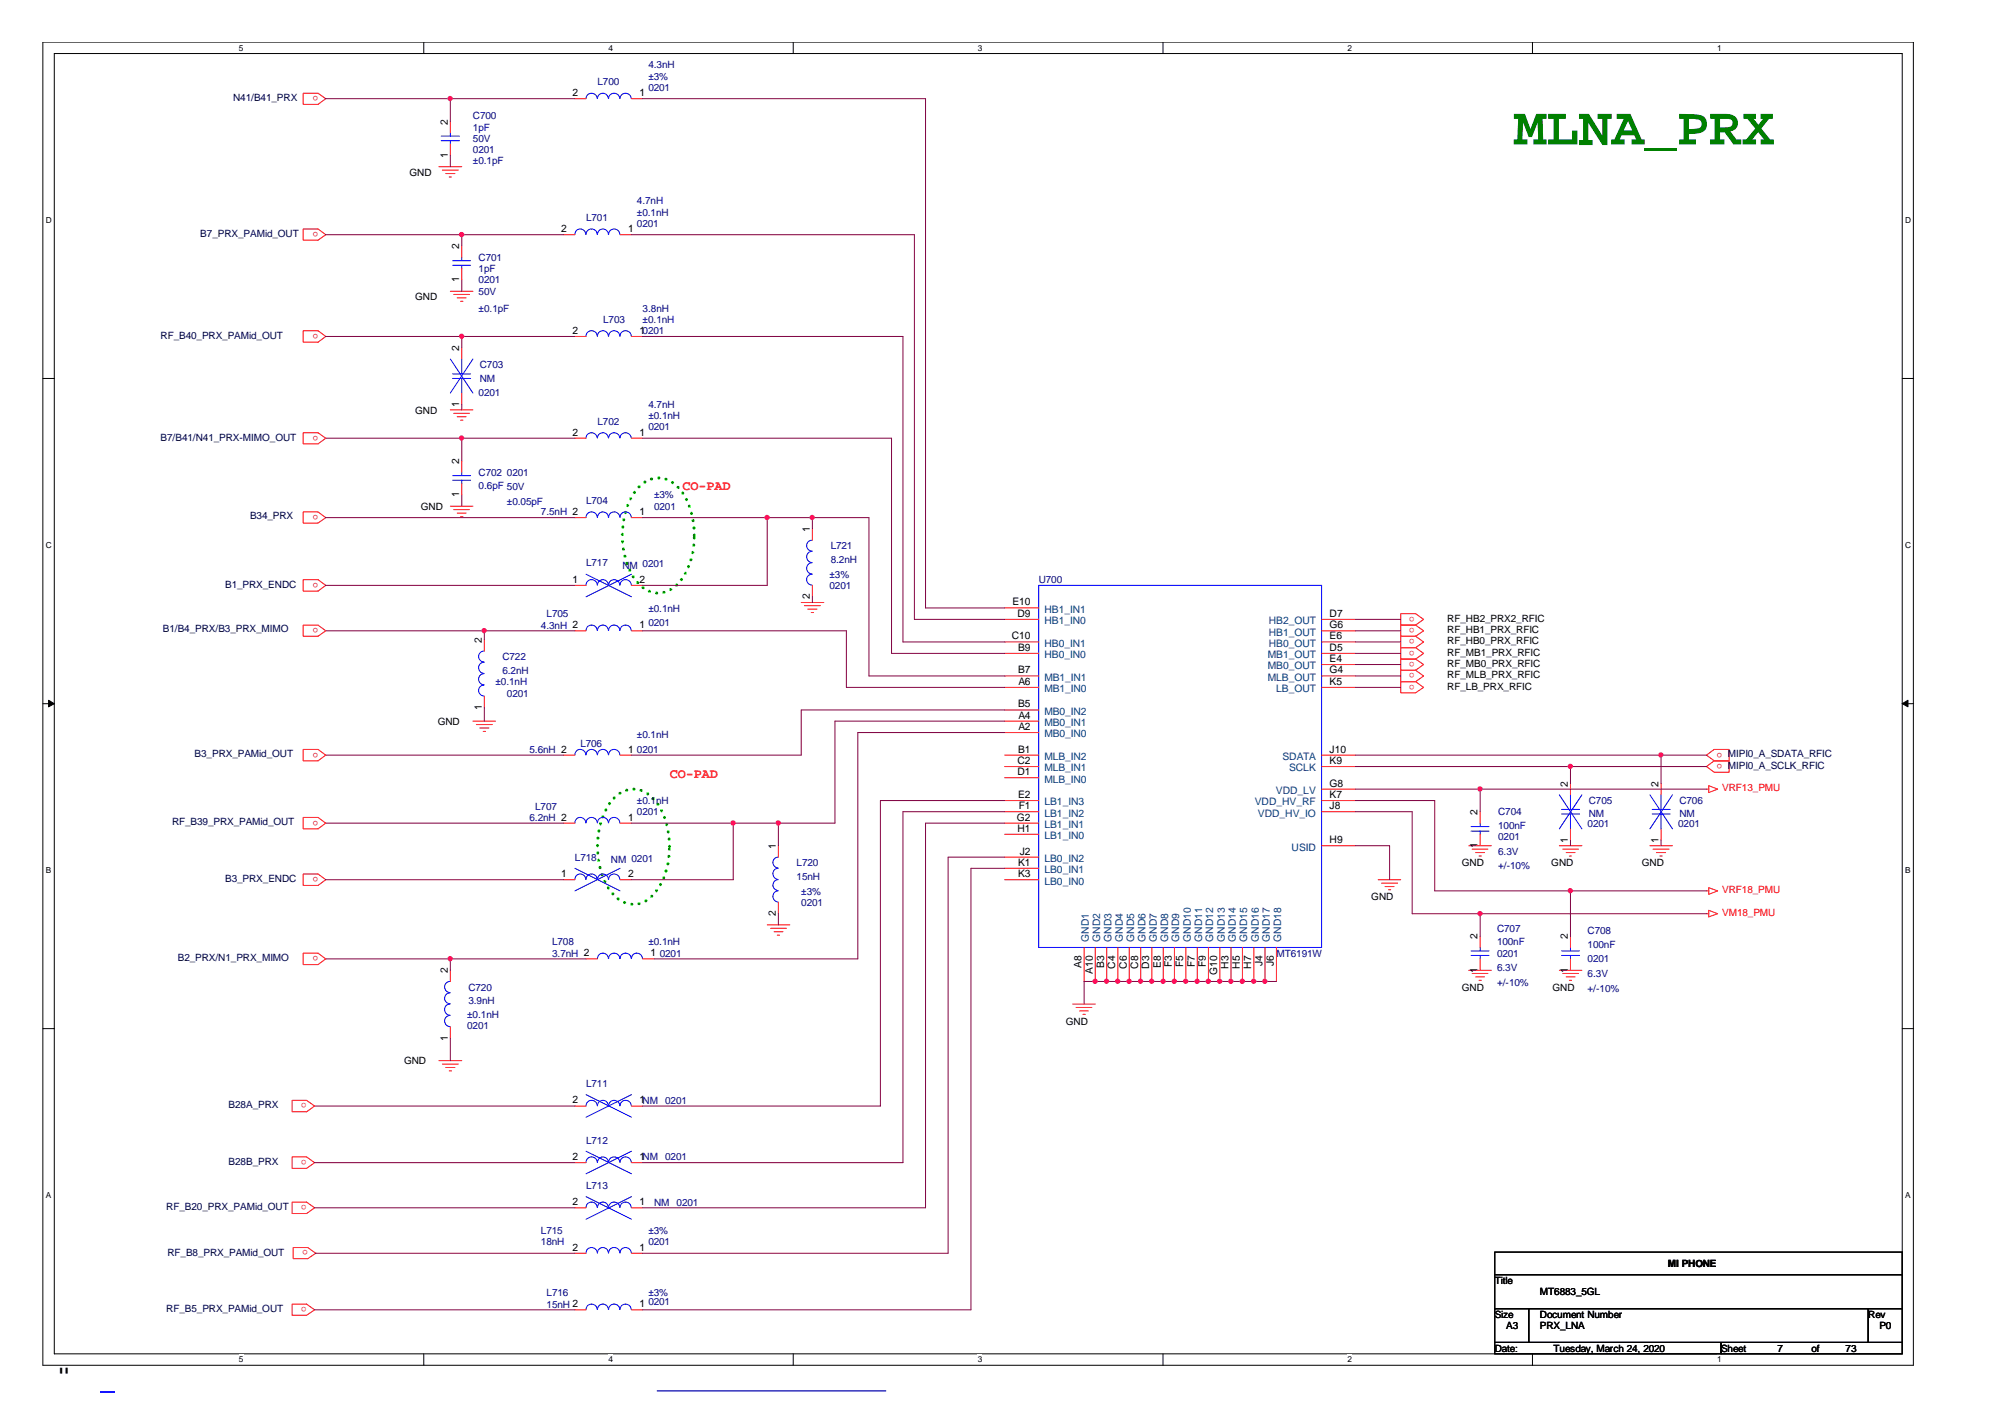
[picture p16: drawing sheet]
<svg xmlns="http://www.w3.org/2000/svg" width="297mm" height="210mm" viewBox="0 0 297 210" stroke-linecap="round" stroke-linejoin="round" font-family="sans-serif">
<defs><g id="words">
<text font-size="8" fill="#008000" x="224.3" y="21.4">MLNA_PRX</text>
<text font-size="4.2" x="8.5" y="205.7">&quot;</text>
<g font-size="2" fill="#f00">
<text x="101.1" y="72.6">CO-PAD</text>
<text x="99.2" y="115.2">CO-PAD</text>
</g>
<g font-size="1.5" fill="#000080">
<text x="96.1" y="10.1">4.3nH</text>
<text x="96.1" y="11.8">±3%</text>
<text x="70.1" y="17.7">C700</text>
<text x="88.5" y="12.6">L700</text>
<text x="96.1" y="13.5">0201</text>
<text x="70.1" y="19.4">1pF</text>
<text x="70.1" y="21">50V</text>
<text x="70.1" y="22.7">0201</text>
<text x="70.1" y="24.4">±0.1pF</text>
<text x="86.8" y="32.7">L701</text>
<text x="94.4" y="30.2">4.7nH</text>
<text x="94.4" y="31.9">±0.1nH</text>
<text x="94.4" y="33.6">0201</text>
<text x="70.9" y="38.6">C701</text>
<text x="70.9" y="40.3">1pF</text>
<text x="70.9" y="42">0201</text>
<text x="70.9" y="43.7">50V</text>
<text x="70.9" y="46.2">±0.1pF</text>
<text x="89.4" y="47.9">L703</text>
<text x="95.2" y="46.2">3.8nH</text>
<text x="95.2" y="47.9">±0.1nH</text>
<text x="70.9" y="58.7">0201</text>
<text x="71.1" y="54.5">C703</text>
<text x="71.1" y="56.6">NM</text>
<text x="88.5" y="62.9">L702</text>
<text x="96.1" y="60.4">4.7nH</text>
<text x="96.1" y="62.1">±0.1nH</text>
<text x="96.1" y="63.8">0201</text>
<text x="70.9" y="70.5">C702</text>
<text x="75.1" y="70.5">0201</text>
<text x="70.9" y="72.5">0.6pF 50V</text>
<text x="75.1" y="74.8">±0.05pF</text>
<text x="80.1" y="76.3">7.5nH 2</text>
<text x="86.8" y="74.6">L704</text>
<text x="96.9" y="73.8">±3%</text>
<text x="96.9" y="75.5">0201</text>
<text x="86.8" y="83.9">L717</text>
<text x="123.1" y="81.4">L721</text>
<text x="123.1" y="83.4">8.2nH</text>
<text x="92.2" y="84.2">NM 0201</text>
<text x="122.9" y="85.6">±3%</text>
<text x="122.9" y="87.2">0201</text>
<text x="153.9" y="86.4">U700</text>
<text x="80.1" y="93.1">4.3nH 2</text>
<text x="81" y="91.4">L705</text>
<text x="96.1" y="90.6">±0.1nH</text>
<text x="96.1" y="92.8">0201</text>
<text x="73.4" y="101.5">±0.1nH</text>
<text x="74.4" y="97.8">C722</text>
<text x="74.4" y="99.8">6.2nH</text>
<text x="75.1" y="103.2">0201</text>
<text x="78.4" y="111.6">5.6nH 2</text>
<text x="86" y="110.7">L706</text>
<text x="94.4" y="109.4">±0.1nH</text>
<text x="94.4" y="111.6">0201</text>
<text x="79.3" y="119.9">L707</text>
<text x="94.4" y="119.1">±0.1nH</text>
<text x="235.4" y="119.1">C705</text>
<text x="248.8" y="119.1">C706</text>
<text x="78.4" y="121.6">6.2nH 2</text>
<text x="94.4" y="120.7">0201</text>
<text x="222" y="120.7">C704</text>
<text x="222" y="122.8">100nF</text>
<text x="222" y="124.5">0201</text>
<text x="235.2" y="122.4">0201</text>
<text x="235.4" y="121.1">NM</text>
<text x="248.6" y="122.4">0201</text>
<text x="248.8" y="121.1">NM</text>
<text x="85.2" y="127.5">L718</text>
<text x="90.5" y="127.8">NM 0201</text>
<text x="118" y="128.3">L720</text>
<text x="118" y="130.3">15nH</text>
<text x="222" y="126.6">6.3V</text>
<text x="222" y="128.8">+/-10%</text>
<text x="118.7" y="132.5">±3%</text>
<text x="118.7" y="134.2">0201</text>
<text x="81.8" y="140.1">L708</text>
<text x="81.8" y="141.7">3.7nH 2</text>
<text x="96.1" y="140.1">±0.1nH</text>
<text x="97.7" y="141.7">0201</text>
<text x="189.1" y="141.7">MT6191W</text>
<text x="221.8" y="138">C707</text>
<text x="221.8" y="140.1">100nF</text>
<text x="221.8" y="141.7">0201</text>
<text x="221.8" y="143.9">6.3V</text>
<text x="235.2" y="138.4">C708</text>
<text x="235.2" y="140.4">100nF</text>
<text x="235.2" y="142.6">0201</text>
<text x="69.4" y="146.7">C720</text>
<text x="69.4" y="148.8">3.9nH</text>
<text x="221.8" y="146.1">+/-10%</text>
<text x="235.2" y="144.8">6.3V</text>
<text x="235.2" y="146.9">+/-10%</text>
<text x="69.2" y="150.8">±0.1nH</text>
<text x="69.2" y="152.5">0201</text>
<text x="86.8" y="161">L711</text>
<text x="98.6" y="163.5">0201</text>
<text x="86.8" y="169.4">L712</text>
<text x="98.6" y="171.9">0201</text>
<text x="86.8" y="176.1">L713</text>
<text x="96.9" y="178.6">NM</text>
<text x="100.2" y="178.6">0201</text>
<text x="80.1" y="182.8">L715</text>
<text x="80.1" y="184.5">18nH</text>
<text x="96.1" y="182.8">±3%</text>
<text x="96.1" y="184.5">0201</text>
<text x="81" y="192">L716</text>
<text x="96.1" y="192">±3%</text>
<text x="81" y="193.7">15nH 2</text>
<text x="96.1" y="193.4">0201</text>
</g>
<g font-size="1.5" fill="#000040">
<text x="34.5" y="15">N41/B41_PRX</text>
<text x="29.7" y="35.1">B7_PRX_PAMid_OUT</text>
<text x="23.8" y="50.2">RF_B40_PRX_PAMid_OUT</text>
<text x="23.8" y="65.3">B7/B41/N41_PRX-MIMO_OUT</text>
<text x="37" y="76.8">B34_PRX</text>
<text x="33.4" y="87.1">B1_PRX_ENDC</text>
<text x="24.1" y="93.6">B1/B4_PRX/B3_PRX_MIMO</text>
<text x="28.8" y="112.2">B3_PRX_PAMid_OUT</text>
<text x="256" y="112.2">MIPI0_A_SDATA_RFIC</text>
<text x="256" y="113.9">MIPI0_A_SCLK_RFIC</text>
<text x="25.5" y="122.3">RF_B39_PRX_PAMid_OUT</text>
<text x="33.4" y="130.7">B3_PRX_ENDC</text>
<text x="26.3" y="142.4">B2_PRX/N1_PRX_MIMO</text>
<text x="33.9" y="164.2">B28A_PRX</text>
<text x="33.9" y="172.6">B28B_PRX</text>
<text x="24.6" y="179.3">RF_B20_PRX_PAMid_OUT</text>
<text x="24.8" y="186">RF_B8_PRX_PAMid_OUT</text>
<text x="24.6" y="194.4">RF_B5_PRX_PAMid_OUT</text>
</g>
<g font-size="1.5" fill="#f00">
<text x="47.1" y="14.2" transform="rotate(-180 47.1 14.2)">o</text>
<text x="47.1" y="34.3" transform="rotate(-180 47.1 34.3)">o</text>
<text x="47.1" y="49.5" transform="rotate(-180 47.1 49.5)">o</text>
<text x="47.1" y="64.5" transform="rotate(-180 47.1 64.5)">o</text>
<text x="47.1" y="76.3" transform="rotate(-180 47.1 76.3)">o</text>
<text x="47.1" y="86.3" transform="rotate(-180 47.1 86.3)">o</text>
<text x="47.1" y="93" transform="rotate(-180 47.1 93)">o</text>
<text x="209.5" y="94.7" transform="rotate(-180 209.5 94.7)">o</text>
<text x="209.5" y="93" transform="rotate(-180 209.5 93)">o</text>
<text x="209.5" y="91.4" transform="rotate(-180 209.5 91.4)">o</text>
<text x="209.5" y="101.4" transform="rotate(-180 209.5 101.4)">o</text>
<text x="209.5" y="99.8" transform="rotate(-180 209.5 99.8)">o</text>
<text x="209.5" y="98.1" transform="rotate(-180 209.5 98.1)">o</text>
<text x="209.5" y="96.4" transform="rotate(-180 209.5 96.4)">o</text>
<text x="47.1" y="111.5" transform="rotate(-180 47.1 111.5)">o</text>
<text x="255.1" y="113.2" transform="rotate(-180 255.1 113.2)">o</text>
<text x="255.1" y="111.5" transform="rotate(-180 255.1 111.5)">o</text>
<text x="255.1" y="117.2">VRF13_PMU</text>
<text x="47.1" y="121.6" transform="rotate(-180 47.1 121.6)">o</text>
<text x="47.1" y="129.9" transform="rotate(-180 47.1 129.9)">o</text>
<text x="255.1" y="132.3">VRF18_PMU</text>
<text x="255.1" y="135.7">VM18_PMU</text>
<text x="47.1" y="141.7" transform="rotate(-180 47.1 141.7)">o</text>
<text x="45.4" y="163.5" transform="rotate(-180 45.4 163.5)">o</text>
<text x="45.4" y="171.8" transform="rotate(-180 45.4 171.8)">o</text>
<text x="45.4" y="178.5" transform="rotate(-180 45.4 178.5)">o</text>
<text x="45.6" y="185.2" transform="rotate(-180 45.6 185.2)">o</text>
<text x="45.4" y="193.6" transform="rotate(-180 45.4 193.6)">o</text>
</g>
<g font-size="1.5">
<text x="84.8" y="14.2">2</text>
<text x="94.7" y="14.2">1</text>
<text x="66.3" y="23.4" transform="rotate(-90 66.3 23.4)">1</text>
<text x="66.3" y="18.5" transform="rotate(-90 66.3 18.5)">2</text>
<text x="60.7" y="26">GND</text>
<text x="83.1" y="34.4">2</text>
<text x="93" y="34.4">1</text>
<text x="68" y="41.8" transform="rotate(-90 68 41.8)">1</text>
<text x="68" y="36.9" transform="rotate(-90 68 36.9)">2</text>
<text x="61.5" y="44.5">GND</text>
<text x="68" y="52" transform="rotate(-90 68 52)">2</text>
<text x="84.8" y="49.5">2</text>
<text x="94.7" y="49.5">10201</text>
<text x="61.5" y="61.3">GND</text>
<text x="68" y="60.3" transform="rotate(-90 68 60.3)">1</text>
<text x="84.8" y="64.5">2</text>
<text x="94.7" y="64.5">1</text>
<text x="68" y="68.8" transform="rotate(-90 68 68.8)">2</text>
<text x="62.4" y="75.5">GND</text>
<text x="68" y="73.7" transform="rotate(-90 68 73.7)">1</text>
<text x="94.7" y="76.3">1</text>
<text x="120" y="78.8" transform="rotate(-90 120 78.8)">1</text>
<text x="84.8" y="86.3">1</text>
<text x="94.7" y="86.3">2</text>
<text x="120" y="88.7" transform="rotate(-90 120 88.7)">2</text>
<text x="150" y="89.7">E10</text>
<text x="71.4" y="95.3" transform="rotate(-90 71.4 95.3)">2</text>
<text x="94.7" y="93.1">1</text>
<text x="149.9" y="94.7">C10</text>
<text x="150.7" y="91.4">D9</text>
<text x="197" y="94.7">E6</text>
<text x="197" y="91.4">D7</text>
<text x="197" y="93.1">G6</text>
<text x="214.4" y="92.1">RF_HB2_PRX2_RFIC</text>
<text x="214.4" y="93.8">RF_HB1_PRX_RFIC</text>
<text x="214.4" y="95.4">RF_HB0_PRX_RFIC</text>
<text x="150.8" y="96.4">B9</text>
<text x="150.8" y="99.8">B7</text>
<text x="150.9" y="101.4">A6</text>
<text x="197" y="96.4">D5</text>
<text x="197" y="98.1">E4</text>
<text x="197" y="99.8">G4</text>
<text x="197" y="101.4">K5</text>
<text x="214.4" y="97.1">RF_MB1_PRX_RFIC</text>
<text x="214.4" y="98.8">RF_MB0_PRX_RFIC</text>
<text x="214.4" y="100.5">RF_MLB_PRX_RFIC</text>
<text x="64.9" y="107.4">GND</text>
<text x="71.4" y="105.2" transform="rotate(-90 71.4 105.2)">1</text>
<text x="150.8" y="104.8">B5</text>
<text x="150.9" y="106.4">A4</text>
<text x="214.4" y="102.2">RF_LB_PRX_RFIC</text>
<text x="93" y="111.5">1</text>
<text x="150.7" y="113.2">C2</text>
<text x="150.8" y="111.5">B1</text>
<text x="150.9" y="108.1">A2</text>
<text x="197" y="111.5">J10</text>
<text x="197" y="113.2">K9</text>
<text x="150.7" y="114.8">D1</text>
<text x="150.8" y="118.2">E2</text>
<text x="150.9" y="119.9">F1</text>
<text x="197" y="116.5">G8</text>
<text x="197" y="119.9">J8</text>
<text x="197" y="118.2">K7</text>
<text x="232.3" y="116.6" transform="rotate(-90 232.3 116.6)">2</text>
<text x="245.7" y="116.6" transform="rotate(-90 245.7 116.6)">2</text>
<text x="93" y="121.6">1</text>
<text x="114.9" y="125.8" transform="rotate(-90 114.9 125.8)">1</text>
<text x="150.7" y="121.6">G2</text>
<text x="150.7" y="123.2">H1</text>
<text x="197" y="124.9">H9</text>
<text x="218.9" y="125.6" transform="rotate(-90 218.9 125.6)">1</text>
<text x="218.9" y="120.7" transform="rotate(-90 218.9 120.7)">2</text>
<text x="232.3" y="124.8" transform="rotate(-90 232.3 124.8)">1</text>
<text x="245.7" y="124.8" transform="rotate(-90 245.7 124.8)">1</text>
<text x="83.1" y="129.9">1</text>
<text x="93" y="129.9">2</text>
<text x="150.8" y="128.2">K1</text>
<text x="150.8" y="129.9">K3</text>
<text x="151.1" y="126.6">J2</text>
<text x="216.6" y="128.3">GND</text>
<text x="229.8" y="128.3">GND</text>
<text x="243.2" y="128.3">GND</text>
<text x="114.9" y="135.7" transform="rotate(-90 114.9 135.7)">2</text>
<text x="203.2" y="133.3">GND</text>
<text x="96.4" y="141.7">1</text>
<text x="160.2" y="143.4" transform="rotate(-90 160.2 143.4)">A8</text>
<text x="163.6" y="143.4" transform="rotate(-90 163.6 143.4)">B3</text>
<text x="165.2" y="143.5" transform="rotate(-90 165.2 143.5)">C4</text>
<text x="166.9" y="143.5" transform="rotate(-90 166.9 143.5)">C6</text>
<text x="168.6" y="143.5" transform="rotate(-90 168.6 143.5)">C8</text>
<text x="170.3" y="143.5" transform="rotate(-90 170.3 143.5)">D3</text>
<text x="172" y="143.4" transform="rotate(-90 172 143.4)">E8</text>
<text x="173.6" y="143.3" transform="rotate(-90 173.6 143.3)">F3</text>
<text x="175.3" y="143.3" transform="rotate(-90 175.3 143.3)">F5</text>
<text x="177" y="143.3" transform="rotate(-90 177 143.3)">F7</text>
<text x="178.6" y="143.3" transform="rotate(-90 178.6 143.3)">F9</text>
<text x="182" y="143.5" transform="rotate(-90 182 143.5)">H3</text>
<text x="183.7" y="143.5" transform="rotate(-90 183.7 143.5)">H5</text>
<text x="185.4" y="143.5" transform="rotate(-90 185.4 143.5)">H7</text>
<text x="187" y="143.1" transform="rotate(-90 187 143.1)">J4</text>
<text x="188.7" y="143.1" transform="rotate(-90 188.7 143.1)">J6</text>
<text x="218.9" y="139.2" transform="rotate(-90 218.9 139.2)">2</text>
<text x="232.3" y="139.2" transform="rotate(-90 232.3 139.2)">2</text>
<text x="66.3" y="144.2" transform="rotate(-90 66.3 144.2)">2</text>
<text x="161.9" y="144.2" transform="rotate(-90 161.9 144.2)">A10</text>
<text x="180.3" y="144.4" transform="rotate(-90 180.3 144.4)">G10</text>
<text x="216.6" y="146.7">GND</text>
<text x="218.9" y="144.1" transform="rotate(-90 218.9 144.1)">1</text>
<text x="230" y="146.7">GND</text>
<text x="232.3" y="144.1" transform="rotate(-90 232.3 144.1)">1</text>
<text x="66.3" y="154.1" transform="rotate(-90 66.3 154.1)">1</text>
<text x="157.9" y="151.8">GND</text>
<text x="59.9" y="157.7">GND</text>
<text x="84.8" y="163.5">2</text>
<text x="94.7" y="163.5">1NM</text>
<text x="84.8" y="171.8">2</text>
<text x="94.7" y="171.8">1NM</text>
<text x="84.8" y="178.5">2</text>
<text x="94.7" y="178.5">1</text>
<text x="84.8" y="185.3">2</text>
<text x="94.7" y="185.3">1</text>
<text x="221.4" y="190.2">Title</text>
<text x="221.4" y="190.2">T le</text>
<text x="228.1" y="191.8">MT6883_5GL</text>
<text x="247.1" y="187.6">MI PHONE</text>
<text x="249.1" y="187.6">PH</text>
<text x="94.7" y="193.6">1</text>
<text x="221.4" y="195.2">Size</text>
<text x="221.4" y="195.2">S ze</text>
<text x="223.1" y="196.9">A3</text>
<text x="228.1" y="195.2">Document Number</text>
<text x="228.1" y="196.9">PRX_LNA</text>
<text x="228.1" y="196.9">PRX</text>
<text x="229.2" y="195.2">o</text>
<text x="239.1" y="195.2">er</text>
<text x="276.8" y="195.2">Rev</text>
<text x="277.8" y="195.2">ev</text>
<text x="278.4" y="196.9">P0</text>
<text x="221.4" y="200.2">Date:</text>
<text x="221.4" y="200.2">D</text>
<text x="223.7" y="200.2">e:</text>
<text x="230.2" y="200.2">Tuesday, March 24, 2020</text>
<text x="230.2" y="200.2">Tu s a</text>
<text x="255" y="200.2">Sheet</text>
<text x="256.8" y="200.2">eet</text>
<text x="263.4" y="200.2">7</text>
<text x="268.4" y="200.2">of</text>
<text x="273.4" y="200.2">73</text>
</g>
<g font-size="1.5" fill="#004080">
<text x="154.7" y="95.8">HB0_IN1</text>
<text x="154.7" y="90.8">HB1_IN1</text>
<text x="154.7" y="92.5">HB1_IN0</text>
<text x="188" y="92.5">HB2_OUT</text>
<text x="188" y="94.2">HB1_OUT</text>
<text x="188" y="95.8">HB0_OUT</text>
<text x="154.7" y="97.5">HB0_IN0</text>
<text x="154.7" y="100.9">MB1_IN1</text>
<text x="187.8" y="97.5">MB1_OUT</text>
<text x="187.8" y="99.2">MB0_OUT</text>
<text x="187.8" y="100.9">MLB_OUT</text>
<text x="154.7" y="102.5">MB1_IN0</text>
<text x="154.7" y="105.9">MB0_IN2</text>
<text x="154.7" y="107.5">MB0_IN1</text>
<text x="189.1" y="102.5">LB_OUT</text>
<text x="154.7" y="109.2">MB0_IN0</text>
<text x="154.7" y="112.6">MLB_IN2</text>
<text x="190" y="112.6">SDATA</text>
<text x="154.7" y="119.3">LB1_IN3</text>
<text x="154.7" y="114.3">MLB_IN1</text>
<text x="154.7" y="115.9">MLB_IN0</text>
<text x="185.9" y="119.3">VDD_HV_RF</text>
<text x="189" y="117.6">VDD_LV</text>
<text x="191" y="114.3">SCLK</text>
<text x="154.7" y="121">LB1_IN2</text>
<text x="154.7" y="122.7">LB1_IN1</text>
<text x="154.7" y="124.3">LB1_IN0</text>
<text x="186.4" y="121">VDD_HV_IO</text>
<text x="191.3" y="126">USID</text>
<text x="154.7" y="127.7">LB0_IN2</text>
<text x="154.7" y="129.3">LB0_IN1</text>
<text x="154.7" y="131">LB0_IN0</text>
<text x="161.3" y="139.5" transform="rotate(-90 161.3 139.5)">GND1</text>
<text x="163" y="139.5" transform="rotate(-90 163 139.5)">GND2</text>
<text x="164.7" y="139.5" transform="rotate(-90 164.7 139.5)">GND3</text>
<text x="166.3" y="139.5" transform="rotate(-90 166.3 139.5)">GND4</text>
<text x="168" y="139.5" transform="rotate(-90 168 139.5)">GND5</text>
<text x="169.7" y="139.5" transform="rotate(-90 169.7 139.5)">GND6</text>
<text x="171.4" y="139.5" transform="rotate(-90 171.4 139.5)">GND7</text>
<text x="173.1" y="139.5" transform="rotate(-90 173.1 139.5)">GND8</text>
<text x="174.7" y="139.5" transform="rotate(-90 174.7 139.5)">GND9</text>
<text x="176.4" y="139.5" transform="rotate(-90 176.4 139.5)">GND10</text>
<text x="178.1" y="139.5" transform="rotate(-90 178.1 139.5)">GND11</text>
<text x="179.7" y="139.5" transform="rotate(-90 179.7 139.5)">GND12</text>
<text x="181.4" y="139.5" transform="rotate(-90 181.4 139.5)">GND13</text>
<text x="183.1" y="139.5" transform="rotate(-90 183.1 139.5)">GND14</text>
<text x="184.8" y="139.5" transform="rotate(-90 184.8 139.5)">GND15</text>
<text x="186.5" y="139.5" transform="rotate(-90 186.5 139.5)">GND16</text>
<text x="188.1" y="139.5" transform="rotate(-90 188.1 139.5)">GND17</text>
<text x="189.8" y="139.5" transform="rotate(-90 189.8 139.5)">GND18</text>
</g>
<g font-size="1.2">
<text x="35.4" y="7.5">5</text>
<text x="90.1" y="7.5">4</text>
<text x="144.9" y="7.5">3</text>
<text x="199.6" y="7.5">2</text>
<text x="254.4" y="7.5">1</text>
<text x="6.8" y="33.1">D</text>
<text x="282.2" y="33.1">D</text>
<text x="6.8" y="81.2">C</text>
<text x="282.2" y="81.2">C</text>
<text x="6.8" y="129.4">B</text>
<text x="282.2" y="129.4">B</text>
<text x="6.8" y="177.5">A</text>
<text x="282.2" y="177.5">A</text>
<text x="35.4" y="201.8">5</text>
<text x="90.1" y="201.8">4</text>
<text x="144.9" y="201.8">3</text>
<text x="199.6" y="201.8">2</text>
<text x="254.4" y="201.8">1</text>
</g>
</g></defs>
<path d="M6.3 6.2h277.2v196h-277.2zM8 7.9h273.8v192.6h-273.8z" fill="none" stroke="#000" stroke-width=".15"/>
<g fill="#fff">
<path d="M35.4 6.4h.6v1.4h-.6z"/>
<path d="M35.4 200.7h.6v1.4h-.6z"/>
</g>
<path d="M62.8 6.2v1.7M62.8 200.5v1.7" fill="none" stroke="#000" stroke-width=".15"/>
<g fill="#fff">
<path d="M90.1 6.4h.7v1.4h-.7z"/>
<path d="M90.1 200.7h.7v1.4h-.7z"/>
</g>
<path d="M117.5 6.2v1.7M117.5 200.5v1.7" fill="none" stroke="#000" stroke-width=".15"/>
<g fill="#fff">
<path d="M144.9 6.4h.6v1.4h-.6z"/>
<path d="M144.9 200.7h.6v1.4h-.6z"/>
</g>
<path d="M172.3 6.2v1.7M172.3 200.5v1.7" fill="none" stroke="#000" stroke-width=".15"/>
<g fill="#fff">
<path d="M199.6 6.4h.7v1.4h-.7z"/>
<path d="M199.6 200.7h.7v1.4h-.7z"/>
</g>
<path d="M227 6.2v1.7M227 200.5v1.7" fill="none" stroke="#000" stroke-width=".15"/>
<g fill="#fff">
<path d="M254.4 6.4h.6v1.4h-.6z"/>
<path d="M6.8 31.9h.8v1.4h-.8z"/>
<path d="M254.4 200.7h.6v1.4h-.6z"/>
<path d="M282.2 31.9h.9v1.4h-.9z"/>
<path d="M6.8 80.1h.8v1.4h-.8z"/>
<path d="M282.2 80.1h.9v1.4h-.9z"/>
</g>
<path d="M6.3 56.1h1.7M281.8 56.1h1.7" fill="none" stroke="#000" stroke-width=".15"/>
<g fill="#fff">
<path d="M6.8 128.2h.7v1.4h-.7z"/>
<path d="M282.2 128.2h.8v1.4h-.8z"/>
</g>
<path d="M6.3 104.2h1.7M281.8 104.2h1.7" fill="none" stroke="#000" stroke-width=".15"/>
<g fill="#000" stroke="#000" stroke-width=".15">
<path d="M7.2 103.7l.8 .5-.8 .5z" fill-rule="evenodd"/>
<path d="M281.8 104.2l.9-.5v1z" fill-rule="evenodd"/>
</g>
<g fill="#fff">
<path d="M6.8 176.4h.7v1.4h-.7z"/>
<path d="M282.2 176.4h.8v1.4h-.8z"/>
</g>
<path d="M6.3 152.4h1.7M281.8 152.4h1.7M221.4 185.5h60.4v3.3h-60.4zM221.4 188.8h60.4v5.1h-60.4zM221.4 193.9h5.1v5h-5.1zM221.4 198.9h33.6v1.6h-33.6zM226.5 193.9h50.3v5h-50.3zM255 198.9h26.8v1.6h-26.8zM276.8 193.9h5v5h-5z" fill="none" stroke="#000" stroke-width=".15"/>
<path d="M94.6 72.2a3.8 3.8 0 0 1 5.8 0 11.2 11.2 0 0 1 2.2 9.6 8.6 8.6 0 0 1-2.8 5.3 3.7 3.7 0 0 1-5.2-.6 11.3 11.3 0 0 1-2.2-9.7 9.5 9.5 0 0 1 2.2-4.6zM90.9 118.3a3.8 3.8 0 0 1 5.8 0 11.2 11.2 0 0 1 2.3 9.6 8.6 8.6 0 0 1-2.9 5.3 3.7 3.7 0 0 1-5.2-.6 11.3 11.3 0 0 1-2.2-9.7 9.5 9.5 0 0 1 2.2-4.6z" fill="none" stroke="#0f0" stroke-width=".47" stroke-dasharray="0 1.1"/>
<g fill="none" stroke="#f00" stroke-width=".15">
<path d="M44.9 13.8h2.2l1.2 .8-1.2 .9h-2.2zM66.7 18v1.7M85.2 14.6h1.6M93.6 14.6h1.6M44.9 33.9h2.2l1.2 .9-1.2 .8h-2.2zM65 24.7h3.4M65.5 25.2h2.4M66 25.7h1.4M66.5 26.2h.4M66.7 21.4v1.6M68.4 36.4v1.7M68.4 39.8v1.7"/>
<path d="M83.5 34.8h1.7M91.9 34.8h1.7M44.9 49h2.2l1.2 .8-1.2 .9h-2.2zM66.7 43.2h3.4M67.2 43.6h2.4M67.7 44.1h1.3M68.2 44.6h.4M68.4 51.5v1.7M68.4 58.2v1.7M85.2 49.8h1.6M93.6 49.8h1.6M44.9 64.1h2.2l1.2 .8-1.2 .9h-2.2z"/>
<path d="M44.9 75.8h2.2l1.2 .9-1.2 .8h-2.2zM66.7 60.7h3.4M66.7 75h3.4M67.2 61.2h2.4M67.2 75.5h2.4M67.7 61.7h1.3M67.7 76h1.3M68.2 62.2h.4M68.2 76.5h.4M68.4 68.3v1.6M68.4 71.6v1.7M85.2 64.9h1.6"/>
<path d="M85.2 76.7h1.6M93.6 64.9h1.6M93.6 76.7h1.6M120.4 78.3v1.7M44.9 92.6h2.2l1.2 .8-1.2 .8h-2.2zM44.9 85.9h2.2l1.2 .8-1.2 .9h-2.2zM71.8 94.8v1.6M85.2 93.4h1.6M85.2 86.7h1.6M93.6 93.4h1.6M93.6 86.7h1.6M118.7 89.3h3.3"/>
<path d="M119.2 89.7h2.3M119.7 90.2h1.3M120.2 90.7h.3M120.4 86.7v1.7M148.8 96.8h5.1M148.8 95.1h5.1M148.8 91.8h5.1M148.8 90.1h5.1M195.8 93.4h5M195.8 96.8h5M195.8 95.1h5M195.8 91.8h5"/>
<path d="M195.8 98.4h5M207.5 90.9h2.2l1.2 .9-1.2 .8h-2.2zM209.7 92.6h-2.2v1.6h2.2M209.7 94.2h-2.2v1.7h2.2M209.7 95.9h-2.2v1.7h2.2M209.7 97.6h-2.2v1.7h2.2M209.7 99.3h-2.2v1.7h2.2M209.7 92.6l1.2 .8-1.2 .8M209.7 94.2l1.2 .9-1.2 .8M209.7 95.9l1.2 .9-1.2 .8M209.7 97.6l1.2 .8-1.2 .9M209.7 99.3l1.2 .8-1.2 .9"/>
<path d="M44.9 111h2.2l1.2 .9-1.2 .8h-2.2zM70.1 106.8h3.3M70.6 107.3h2.3M71.1 107.8h1.3M71.6 108.3h.3M71.8 103.1v1.7M83.5 111.9h1.7M91.9 111.9h1.7M148.8 106.8h5.1M148.8 111.9h5.1M148.8 113.6h5.1M148.8 118.6h5.1"/>
<path d="M148.8 100.1h5.1M148.8 108.5h5.1M148.8 105.2h5.1M148.8 101.8h5.1M148.8 115.2h5.1M195.8 116.9h5M195.8 111.9h5M195.8 113.6h5M195.8 118.6h5M195.8 100.1h5M195.8 101.8h5M207.5 101h2.2l1.2 .8-1.2 .8h-2.2z"/>
<path d="M232.7 116v1.7M246.1 116v1.7M252.8 111.9l1.2-.9h2.2v1.7h-2.2zM252.8 113.6l1.2-.9h2.2v1.7h-2.2zM252.8 116.9h.4M253.2 116.4l1.3 .5-1.3 .5zM44.9 121.1h2.2l1.2 .8-1.2 .9h-2.2zM44.9 129.5h2.2l1.2 .8-1.2 .9h-2.2zM83.5 130.3h1.7M83.5 121.9h1.7M91.9 130.3h1.7M91.9 121.9h1.7"/>
<path d="M113.7 137h3.3M114.2 137.5h2.3M114.7 138h1.3M115.1 138.5h.4M115.3 125.3v1.7M115.3 133.7v1.7M148.8 130.3h5.1M148.8 121.9h5.1M148.8 128.6h5.1M148.8 123.6h5.1M148.8 120.2h5.1M148.8 127h5.1"/>
<path d="M195.8 125.3h5M195.8 120.2h5M204.2 130.3h3.3M204.7 130.8h2.4M205.2 131.3h1.3M205.7 131.8h.3M217.6 125.3h3.3M218.1 125.8h2.3M218.6 126.3h1.3M219.1 126.8h.4M219.3 120.2v1.7M219.3 123.6v1.7"/>
<path d="M219.3 138.7v1.6M231 125.3h3.4M231.5 125.8h2.3M232 126.3h1.3M232.5 126.8h.3M232.7 122.8v1.6M232.7 138.7v1.6M244.4 125.3h3.4M244.9 125.8h2.4M245.4 126.3h1.4M245.9 126.8h.4M246.1 122.8v1.6"/>
<path d="M252.8 132h.4M252.8 135.4h.4M253.2 131.5l1.3 .5-1.3 .5zM253.2 134.8l1.3 .6-1.3 .4zM44.9 141.2h2.2l1.2 .8-1.2 .9h-2.2zM65 157.1h3.4M65.5 157.6h2.4M66 158.1h1.4M66.5 158.6h.4M66.7 143.7v1.7M66.7 152.1v1.7M86.8 142h1.7"/>
<path d="M95.2 142h1.7M158.9 148.7h3.4M159.4 149.2h2.4M159.9 149.7h1.3M160.4 150.3h.4M160.6 140.3v5.1M162.3 140.3v5.1M164 140.3v5.1M165.6 140.3v5.1M167.3 140.3v5.1M169 140.3v5.1M170.6 140.3v5.1"/>
<path d="M172.3 140.3v5.1M174 140.3v5.1M175.7 140.3v5.1M177.4 140.3v5.1M179 140.3v5.1M180.7 140.3v5.1M182.4 140.3v5.1M184.1 140.3v5.1M185.8 140.3v5.1M187.4 140.3v5.1M189.1 140.3v5.1M217.6 143.7h3.3"/>
<path d="M218.1 144.2h2.3M218.6 144.7h1.3M219.1 145.2h.4M219.3 142v1.7M231 143.7h3.4M231.5 144.2h2.3M232 144.7h1.3M232.5 145.2h.3M232.7 142v1.7M43.3 163h2.1l1.2 .8-1.2 .9h-2.1zM43.3 171.4h2.1l1.2 .8-1.2 .9h-2.1zM43.3 178.1h2.1l1.2 .8-1.2 .9h-2.1z"/>
<path d="M85.2 163.8h1.6M85.2 178.9h1.6M85.2 172.2h1.6M93.6 163.8h1.6M93.6 178.9h1.6M93.6 172.2h1.6M43.3 193.2h2.1l1.2 .8-1.2 .8h-2.1zM43.4 184.8h2.2l1.2 .8-1.2 .9h-2.2zM85.2 194h1.6M85.2 185.6h1.6M93.6 194h1.6M93.6 185.6h1.6"/>
</g>
<g fill="none" stroke="#00f" stroke-width=".15">
<path d="M66.7 19.7v.5M86.8 14.6a.83 .83 0 0 1 .9-.8 .83 .83 0 0 1 .8 .8M88.5 14.6a.81 .81 0 0 1 .8-.8 .81 .81 0 0 1 .8 .8M90.2 14.6a.83 .83 0 0 1 .8-.8 .83 .83 0 0 1 .8 .8M91.9 14.6a.83 .83 0 0 1 .8-.8 .83 .83 0 0 1 .8 .8M65.4 20.8h2.7M65.4 20.2h2.7M66.7 20.8v.6M67.1 39.3h2.6M67.1 38.6h2.6M68.4 38.1v.5M68.4 39.3v.5"/>
<path d="M85.2 34.7a.8 .8 0 0 1 .8-.8 .8 .8 0 0 1 .8 .8M86.8 34.7a.83 .83 0 0 1 .9-.8 .83 .83 0 0 1 .8 .8M88.5 34.7a.8 .8 0 0 1 .8-.8 .8 .8 0 0 1 .8 .8M90.2 34.7a.83 .83 0 0 1 .8-.8 .83 .83 0 0 1 .8 .8M66.7 53.2l3.4 5M67.1 56.1h2.6M67.1 55.4h2.6M68.4 53.2v2.2M68.4 56.1v2.1M70.1 53.2l-3.4 5M86.8 49.8a.83 .83 0 0 1 .9-.8 .83 .83 0 0 1 .8 .8M88.5 49.8a.8 .8 0 0 1 .8-.8 .8 .8 0 0 1 .8 .8"/>
<path d="M90.2 49.8a.83 .83 0 0 1 .8-.8 .83 .83 0 0 1 .8 .8M91.9 49.8a.83 .83 0 0 1 .8-.8 .83 .83 0 0 1 .8 .8M67.1 71.1h2.6M67.1 70.5h2.6M68.4 69.9v.6M68.4 71.1v.5M86.8 64.9a.83 .83 0 0 1 .9-.8 .83 .83 0 0 1 .8 .8M86.8 76.6a.83 .83 0 0 1 .9-.8 .83 .83 0 0 1 .8 .8M88.5 64.9a.81 .81 0 0 1 .8-.8 .81 .81 0 0 1 .8 .8M88.5 76.6a.8 .8 0 0 1 .8-.8 .8 .8 0 0 1 .8 .8M90.2 64.9a.83 .83 0 0 1 .8-.8 .83 .83 0 0 1 .8 .8M90.2 76.6a.83 .83 0 0 1 .8-.8 .83 .83 0 0 1 .8 .8"/>
<path d="M91.9 64.9a.83 .83 0 0 1 .8-.8 .83 .83 0 0 1 .8 .8M91.9 76.6a.83 .83 0 0 1 .8-.8 .83 .83 0 0 1 .8 .8M71.7 99.8a.83 .83 0 0 0-.8 .8 .83 .83 0 0 0 .8 .8M71.7 98.1a.83 .83 0 0 0-.8 .8 .83 .83 0 0 0 .8 .9M71.7 96.4a.8 .8 0 0 0-.8 .9 .8 .8 0 0 0 .8 .8M86.8 93.4a.83 .83 0 0 1 .9-.8 .83 .83 0 0 1 .8 .8M86.8 86.7a.83 .83 0 0 1 .9-.8 .83 .83 0 0 1 .8 .8M86.8 85.1l6.8 3.3M88.5 93.4a.8 .8 0 0 1 .8-.8 .8 .8 0 0 1 .8 .8M88.5 86.7a.8 .8 0 0 1 .8-.8 .8 .8 0 0 1 .8 .8M90.2 93.4a.83 .83 0 0 1 .8-.8 .83 .83 0 0 1 .8 .8M90.2 86.7a.83 .83 0 0 1 .8-.8 .83 .83 0 0 1 .8 .8"/>
<path d="M91.9 93.4a.83 .83 0 0 1 .8-.8 .83 .83 0 0 1 .8 .8M91.9 86.7a.83 .83 0 0 1 .8-.8 .83 .83 0 0 1 .8 .8M93.6 85.1l-6.8 3.3M120.3 80a.8 .8 0 0 0-.8 .8 .8 .8 0 0 0 .8 .8M120.3 81.7a.83 .83 0 0 0-.8 .8 .83 .83 0 0 0 .8 .8M120.3 83.4a.83 .83 0 0 0-.8 .8 .83 .83 0 0 0 .8 .8M120.3 85.1a.8 .8 0 0 0-.8 .8 .8 .8 0 0 0 .8 .8M153.9 86.7h41.9v53.6h-41.9zM71.7 101.5a.8 .8 0 0 0-.8 .8 .8 .8 0 0 0 .8 .8M85.2 111.8a.8 .8 0 0 1 .8-.8 .8 .8 0 0 1 .8 .8M86.8 111.8a.83 .83 0 0 1 .9-.8 .83 .83 0 0 1 .8 .8M88.5 111.8a.8 .8 0 0 1 .8-.8 .8 .8 0 0 1 .8 .8"/>
<path d="M90.2 111.8a.83 .83 0 0 1 .8-.8 .83 .83 0 0 1 .8 .8M231 117.7l3.4 5.1M231.4 119.9h2.6M232.7 117.7v2.2M234.4 117.7l-3.4 5.1M244.4 117.7l3.4 5.1M244.8 119.9h2.6M246.1 117.7v2.2M247.8 117.7l-3.4 5.1M85.2 121.9a.8 .8 0 0 1 .8-.8 .8 .8 0 0 1 .8 .8M85.2 130.3a.8 .8 0 0 1 .8-.8 .8 .8 0 0 1 .8 .8M85.2 128.6l6.7 3.4"/>
<path d="M86.8 121.9a.83 .83 0 0 1 .9-.8 .83 .83 0 0 1 .8 .8M86.8 130.3a.83 .83 0 0 1 .9-.8 .83 .83 0 0 1 .8 .8M88.5 121.9a.8 .8 0 0 1 .8-.8 .8 .8 0 0 1 .8 .8M88.5 130.3a.8 .8 0 0 1 .8-.8 .8 .8 0 0 1 .8 .8M90.2 121.9a.83 .83 0 0 1 .8-.8 .83 .83 0 0 1 .8 .8M90.2 130.3a.83 .83 0 0 1 .8-.8 .83 .83 0 0 1 .8 .8M91.9 128.6l-6.7 3.4M115.3 127a.81 .81 0 0 0-.8 .8 .81 .81 0 0 0 .8 .8M115.3 128.6a.83 .83 0 0 0-.8 .8 .83 .83 0 0 0 .8 .9M115.3 130.3a.81 .81 0 0 0-.8 .8 .81 .81 0 0 0 .8 .8M115.3 132a.83 .83 0 0 0-.8 .8 .83 .83 0 0 0 .8 .8M217.9 123.1h2.7"/>
<path d="M217.9 122.4h2.7M219.3 121.9v.5M219.3 123.1v.5M231.4 120.6h2.6M232.7 120.6v2.2M244.8 120.6h2.6M246.1 120.6v2.2M66.7 150.4a.83 .83 0 0 0-.8 .8 .83 .83 0 0 0 .8 .9M66.7 148.7a.83 .83 0 0 0-.8 .9 .83 .83 0 0 0 .8 .8M66.7 147.1a.8 .8 0 0 0-.8 .8 .8 .8 0 0 0 .8 .8M66.7 145.4a.83 .83 0 0 0-.8 .8 .83 .83 0 0 0 .8 .8M88.5 142a.8 .8 0 0 1 .8-.8 .8 .8 0 0 1 .8 .8"/>
<path d="M90.2 142a.83 .83 0 0 1 .8-.8 .83 .83 0 0 1 .8 .8M91.9 142a.83 .83 0 0 1 .8-.8 .83 .83 0 0 1 .8 .8M93.6 142a.8 .8 0 0 1 .8-.8 .8 .8 0 0 1 .8 .8M217.9 141.5h2.7M217.9 140.9h2.7M219.3 140.3v.6M219.3 141.5v.5M231.4 141.5h2.6M231.4 140.9h2.6M232.7 140.3v.6M232.7 141.5v.5M86.8 163.8a.83 .83 0 0 1 .9-.8 .83 .83 0 0 1 .8 .8"/>
<path d="M86.8 178.9a.83 .83 0 0 1 .9-.8 .83 .83 0 0 1 .8 .8M86.8 172.2a.83 .83 0 0 1 .9-.8 .83 .83 0 0 1 .8 .8M86.8 162.2l6.8 3.3M86.8 177.3l6.8 3.3M86.8 170.5l6.8 3.4M88.5 163.8a.8 .8 0 0 1 .8-.8 .8 .8 0 0 1 .8 .8M88.5 178.9a.8 .8 0 0 1 .8-.8 .8 .8 0 0 1 .8 .8M88.5 172.2a.8 .8 0 0 1 .8-.8 .8 .8 0 0 1 .8 .8M90.2 163.8a.83 .83 0 0 1 .8-.8 .83 .83 0 0 1 .8 .8M90.2 178.9a.83 .83 0 0 1 .8-.8 .83 .83 0 0 1 .8 .8M90.2 172.2a.83 .83 0 0 1 .8-.8 .83 .83 0 0 1 .8 .8M91.9 163.8a.83 .83 0 0 1 .8-.8 .83 .83 0 0 1 .8 .8"/>
<path d="M91.9 178.9a.83 .83 0 0 1 .8-.8 .83 .83 0 0 1 .8 .8M91.9 172.2a.83 .83 0 0 1 .8-.8 .83 .83 0 0 1 .8 .8M93.6 162.2l-6.8 3.3M93.6 177.3l-6.8 3.3M93.6 170.5l-6.8 3.4M86.8 194a.83 .83 0 0 1 .9-.8 .83 .83 0 0 1 .8 .8M86.8 185.6a.83 .83 0 0 1 .9-.8 .83 .83 0 0 1 .8 .8M88.5 194a.8 .8 0 0 1 .8-.8 .8 .8 0 0 1 .8 .8M88.5 185.6a.8 .8 0 0 1 .8-.8 .8 .8 0 0 1 .8 .8M90.2 194a.83 .83 0 0 1 .8-.8 .83 .83 0 0 1 .8 .8M90.2 185.6a.83 .83 0 0 1 .8-.8 .83 .83 0 0 1 .8 .8M91.9 194a.83 .83 0 0 1 .8-.8 .83 .83 0 0 1 .8 .8"/>
<path d="M91.9 185.6a.83 .83 0 0 1 .8-.8 .83 .83 0 0 1 .8 .8"/>
</g>
<g fill="none" stroke="#800040" stroke-width=".15">
<path d="M48.3 14.6h36.9M66.7 14.6v3.4M95.2 14.6h41.9v75.5h11.7M48.3 34.8h35.2M66.7 23v1.7M68.4 34.8v1.6M93.6 34.8h41.9v57h13.3M48.3 49.8h36.9M68.4 41.5v1.7M68.4 49.8v1.7M68.4 59.9v.8M95.2 49.8h38.6v45.3h15"/>
<path d="M48.3 64.9h36.9M48.3 76.7h36.9M68.4 64.9v3.4M68.4 73.3v1.7M95.2 64.9h36.9v31.9h16.7M95.2 76.7h33.5v23.4h20.1M113.7 76.7v10h-18.5M120.4 76.7v1.6M48.3 93.4h36.9M48.3 86.7h36.9M71.8 93.4v1.4M95.2 93.4h30.2v8.4h23.4"/>
<path d="M120.4 88.4v.9M200.8 91.8h6.7M200.8 93.4h6.7M200.8 95.1h6.7M200.8 96.8h6.7M200.8 98.4h6.7M48.3 111.9h35.2M71.8 104.8v2M148.8 105.2h-30.1v6.7h-25.1M148.8 118.6h-18.4v45.2h-35.2M148.8 106.8h-25.1v15.1h-30.1M148.8 108.5h-21.7v33.5h-30.2"/>
<path d="M200.8 100.1h6.7M200.8 101.8h6.7M200.8 111.9h52M200.8 113.6h52M200.8 116.9h52M200.8 118.6h11.8v13.4h40.2M219.3 116.9v3.3M232.7 113.6v2.4M246.1 111.9v4.1M48.3 121.9h35.2M48.3 130.3h35.2M108.6 121.9v8.4h-15"/>
<path d="M115.3 121.9v3.4M115.3 135.4v1.6M148.8 120.2h-15v52h-38.6M148.8 121.9h-11.7v57h-41.9M148.8 127h-8.3v58.6h-45.3M148.8 128.6h-5v65.4h-48.6M200.8 120.2h8.4v15.2h43.6M200.8 125.3h5.1v5M219.3 135.4v3.3M232.7 124.4v.9M232.7 132v6.7M246.1 124.4v.9"/>
<path d="M48.3 142h38.5M66.7 142v1.7M66.7 153.8v3.3M189.1 145.4h-28.5v3.3M46.6 163.8h38.6M46.6 172.2h38.6M46.6 178.9h38.6M46.6 194h38.6M46.8 185.6h38.4"/>
</g>
<g fill="#f0f" stroke="#f0f" stroke-width=".15">
<circle cx="246.1" cy="111.8" r=".32"/>
<circle cx="232.6" cy="113.5" r=".32"/>
<circle cx="219.3" cy="116.9" r=".32"/>
<circle cx="232.6" cy="131.9" r=".32"/>
<circle cx="219.3" cy="135.3" r=".32"/>
<circle cx="163.9" cy="145.4" r=".32"/>
<circle cx="162.2" cy="145.4" r=".32"/>
<circle cx="165.6" cy="145.4" r=".32"/>
<circle cx="167.3" cy="145.4" r=".32"/>
<circle cx="170.6" cy="145.4" r=".32"/>
<circle cx="169" cy="145.4" r=".32"/>
<circle cx="174" cy="145.4" r=".32"/>
<circle cx="172.3" cy="145.4" r=".32"/>
<circle cx="177.4" cy="145.4" r=".32"/>
<circle cx="175.7" cy="145.4" r=".32"/>
<circle cx="179" cy="145.4" r=".32"/>
<circle cx="182.3" cy="145.4" r=".32"/>
<circle cx="180.7" cy="145.4" r=".32"/>
<circle cx="184" cy="145.4" r=".32"/>
<circle cx="187.4" cy="145.4" r=".32"/>
<circle cx="185.7" cy="145.4" r=".32"/>
<circle cx="66.7" cy="14.6" r=".32"/>
<circle cx="68.4" cy="34.7" r=".32"/>
<circle cx="68.4" cy="49.8" r=".32"/>
<circle cx="68.4" cy="64.9" r=".32"/>
<circle cx="66.7" cy="142" r=".32"/>
<circle cx="71.7" cy="93.4" r=".32"/>
<circle cx="120.3" cy="76.7" r=".32"/>
<circle cx="113.6" cy="76.7" r=".32"/>
<circle cx="108.6" cy="121.9" r=".32"/>
<circle cx="115.3" cy="121.9" r=".32"/>
</g>
<path d="M14.8 206.2h2.1" fill="none" stroke="#00f" stroke-width=".21"/>
<path d="M97.4 206h33.8" fill="none" stroke="#00f" stroke-width=".18"/>
<use href="#words"/>
</svg>
